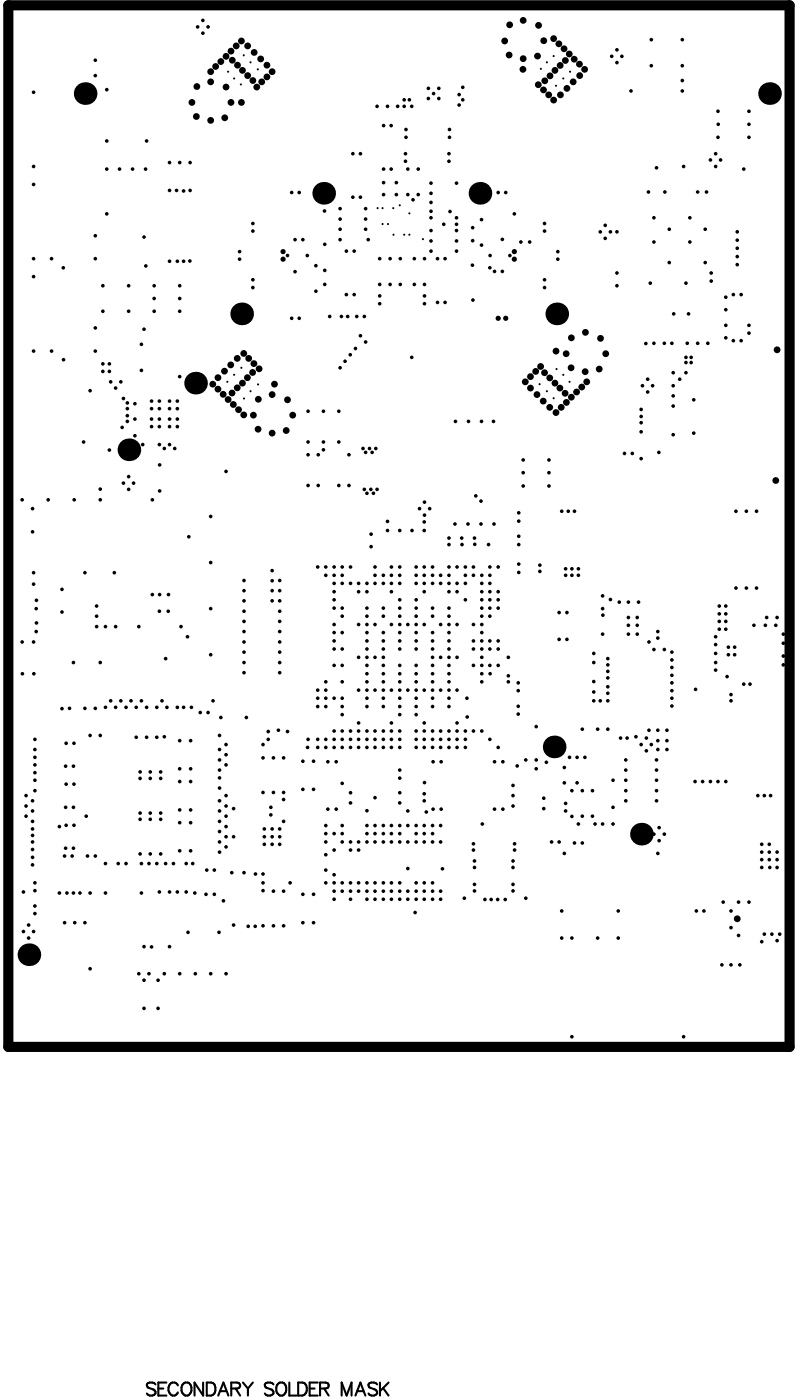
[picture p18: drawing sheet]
<svg xmlns="http://www.w3.org/2000/svg" width="130mm" height="227mm" viewBox="0 0 130 227" stroke-linecap="round" stroke-linejoin="round" font-family="sans-serif">
<path d="M1.3 .9h126.5v168.7h-126.5z" fill="none" stroke="#5a5a5a" stroke-width=".42"/>
<path d="M1.3 .9h126.5v168.7h-126.5z" fill="none" stroke="#000" stroke-width="1.6"/>
<g fill="none" stroke="#000" stroke-width=".34">
<path d="M25.2 224.3a.79 .79 0 0 0-1.4 .2l.1 .3 .8 .3a.52 .52 0 0 1 .3 .9 .83 .83 0 0 1-1.2-.2M25.6 225h.8M26.9 224h-1.3v2.1h1.3M28.8 224.5a.79 .79 0 0 0-.9-.5 .79 .79 0 0 0-.6 .8 1.01 1.01 0 0 0 1 1.3l.5-.5M29.8 224.1a.98 .98 0 0 1 1.1 .4 .98 .98 0 0 1 0 1.1 .78 .78 0 0 1-.9 .5 .78 .78 0 0 1-.6-.8 1.1 1.1 0 0 1 .4-1.2zM32.9 224v2.1l-1.4-2.1v2.1M33.5 224h.7a1.14 1.14 0 0 1 .7 1.1 1.14 1.14 0 0 1-.7 1h-.7zM35.3 226.1l.9-2.1 .8 2.1M35.7 225.4h.9M37.4 225l1.3-.1a.47 .47 0 0 0 0-.8l-1.3-.1v2.1M38.2 225l.7 1.1M39.3 224l.8 1"/>
<path d="M40.1 225v1.1M40.9 224l-.8 1M44.3 224.3a.79 .79 0 0 0-1.4 .2l.1 .3 .8 .3a.52 .52 0 0 1 .3 .9 .83 .83 0 0 1-1.2-.2M45.1 224.1a.98 .98 0 0 1 1.1 .4 .98 .98 0 0 1 0 1.1 .78 .78 0 0 1-.8 .5 .78 .78 0 0 1-.7-.8 1.1 1.1 0 0 1 .4-1.2zM46.8 224v2.1h1.2M48.3 224h.6a1.07 1.07 0 0 1 .5 1.8l-.1 .2-.4 .1h-.6zM50.1 225h.8M51.4 224h-1.3v2.1h1.3M51.8 225l1.2-.1a.47 .47 0 0 0 0-.8l-1.2-.1v2.1M52.5 225l.7 1.1M55.3 226.1v-2.1l.8 2.1 .8-2.1v2.1M57.5 226.1l.8-2.1 .8 2.1"/>
<path d="M57.8 225.4h1M61 224.3a.79 .79 0 0 0-1.4 .2l.2 .3 .8 .3a.52 .52 0 0 1 .2 .9 .83 .83 0 0 1-1.2-.2M61.5 224v2.1M62 224.9l.9 1.2M62.9 224l-1.4 1.4"/>
</g>
<g fill="#000">
<circle cx="5.4" cy="14.9" r=".3"/>
<circle cx="13.8" cy="15.2" r="1.83"/>
<circle cx="15.4" cy="12.2" r=".3"/>
<circle cx="15.4" cy="9.8" r=".3"/>
<circle cx="17.3" cy="14.5" r=".3"/>
<circle cx="31.1" cy="16.6" r=".55"/>
<circle cx="31.8" cy="18.9" r=".55"/>
<circle cx="31.9" cy="14" r=".55"/>
<circle cx="32" cy="4.4" r=".3"/>
<circle cx="32.8" cy="3.3" r=".3"/>
<circle cx="32.8" cy="5.4" r=".3"/>
<circle cx="33.7" cy="4.4" r=".3"/>
<circle cx="34.1" cy="11.6" r=".55"/>
<circle cx="34.1" cy="19.5" r=".55"/>
<circle cx="34.1" cy="13.3" r=".55"/>
<circle cx="34.9" cy="10.8" r=".55"/>
<circle cx="35.7" cy="10" r=".55"/>
<circle cx="36.4" cy="19.1" r=".55"/>
<circle cx="36.6" cy="14.1" r=".55"/>
<circle cx="36.6" cy="9.1" r=".55"/>
<circle cx="36.9" cy="11.6" r=".17"/>
<circle cx="37.4" cy="8.3" r=".55"/>
<circle cx="37.4" cy="16.6" r=".55"/>
<circle cx="37.6" cy="9.8" r=".55"/>
<circle cx="37.9" cy="12.7" r=".17"/>
<circle cx="38.2" cy="7.4" r=".55"/>
<circle cx="38.4" cy="10.6" r=".55"/>
<circle cx="39" cy="13.7" r=".17"/>
<circle cx="39.1" cy="6.6" r=".55"/>
<circle cx="39.1" cy="16.6" r=".55"/>
<circle cx="39.2" cy="11.4" r=".55"/>
<circle cx="39.5" cy="9" r=".17"/>
<circle cx="40.1" cy="7.4" r=".55"/>
<circle cx="40.1" cy="12.2" r=".55"/>
<circle cx="40.6" cy="10.1" r=".17"/>
<circle cx="40.9" cy="13.1" r=".55"/>
<circle cx="41.1" cy="8.5" r=".55"/>
<circle cx="41.6" cy="14.1" r=".55"/>
<circle cx="41.7" cy="11.2" r=".17"/>
<circle cx="42.2" cy="9.5" r=".55"/>
<circle cx="42.4" cy="13.3" r=".55"/>
<circle cx="43.2" cy="10.6" r=".55"/>
<circle cx="43.2" cy="12.5" r=".55"/>
<circle cx="44.1" cy="11.6" r=".55"/>
<circle cx="61" cy="17.2" r=".3"/>
<circle cx="62.7" cy="17.2" r=".3"/>
<circle cx="64.4" cy="17.2" r=".3"/>
<circle cx="65.4" cy="16.2" r=".3"/>
<circle cx="65.4" cy="17.2" r=".3"/>
<circle cx="66.3" cy="16.2" r=".3"/>
<circle cx="66.6" cy="17.2" r=".3"/>
<circle cx="69.3" cy="14.3" r=".3"/>
<circle cx="69.3" cy="16" r=".3"/>
<circle cx="70.2" cy="15.2" r=".3"/>
<circle cx="71" cy="14.3" r=".3"/>
<circle cx="71" cy="16" r=".3"/>
<circle cx="74.3" cy="17" r=".3"/>
<circle cx="74.3" cy="15.3" r=".3"/>
<circle cx="74.9" cy="16.2" r=".3"/>
<circle cx="74.9" cy="14.1" r=".3"/>
<circle cx="81.7" cy="6.6" r=".55"/>
<circle cx="82.4" cy="8.9" r=".55"/>
<circle cx="82.5" cy="4" r=".55"/>
<circle cx="84.6" cy="11.2" r=".55"/>
<circle cx="84.7" cy="9.5" r=".55"/>
<circle cx="84.7" cy="3.3" r=".55"/>
<circle cx="87" cy="9.1" r=".55"/>
<circle cx="87.1" cy="13.7" r=".55"/>
<circle cx="87.2" cy="4.1" r=".55"/>
<circle cx="87.6" cy="11.2" r=".17"/>
<circle cx="88" cy="14.6" r=".55"/>
<circle cx="88" cy="6.6" r=".55"/>
<circle cx="88.2" cy="13.1" r=".55"/>
<circle cx="88.5" cy="10.1" r=".17"/>
<circle cx="88.8" cy="15.4" r=".55"/>
<circle cx="89" cy="12.3" r=".55"/>
<circle cx="89.6" cy="6.3" r=".55"/>
<circle cx="89.6" cy="16.2" r=".55"/>
<circle cx="89.6" cy="9.1" r=".17"/>
<circle cx="89.8" cy="11.4" r=".55"/>
<circle cx="90" cy="13.9" r=".17"/>
<circle cx="90.5" cy="7.1" r=".55"/>
<circle cx="90.7" cy="10.6" r=".55"/>
<circle cx="90.7" cy="15.4" r=".55"/>
<circle cx="91.2" cy="12.7" r=".17"/>
<circle cx="91.3" cy="7.9" r=".55"/>
<circle cx="91.5" cy="9.8" r=".55"/>
<circle cx="91.8" cy="14.3" r=".55"/>
<circle cx="92.2" cy="8.7" r=".55"/>
<circle cx="92.3" cy="11.6" r=".17"/>
<circle cx="92.8" cy="13.3" r=".55"/>
<circle cx="93" cy="9.6" r=".55"/>
<circle cx="93.8" cy="10.4" r=".55"/>
<circle cx="93.8" cy="12.2" r=".55"/>
<circle cx="94.6" cy="11.2" r=".55"/>
<circle cx="99" cy="9.1" r=".3"/>
<circle cx="99.9" cy="8.1" r=".3"/>
<circle cx="99.9" cy="10.1" r=".3"/>
<circle cx="100.7" cy="9.1" r=".3"/>
<circle cx="102.1" cy="14.7" r=".3"/>
<circle cx="105.4" cy="6.4" r=".3"/>
<circle cx="105.4" cy="10.6" r=".3"/>
<circle cx="110.4" cy="6.4" r=".3"/>
<circle cx="110.4" cy="14.7" r=".3"/>
<circle cx="110.4" cy="13.1" r=".3"/>
<circle cx="110.4" cy="10.6" r=".3"/>
<circle cx="116.2" cy="18" r=".3"/>
<circle cx="121.2" cy="18" r=".3"/>
<circle cx="124.6" cy="15.2" r="1.83"/>
<circle cx="5.4" cy="29.9" r=".3"/>
<circle cx="5.4" cy="27" r=".3"/>
<circle cx="15.4" cy="38.2" r=".3"/>
<circle cx="17.3" cy="22.8" r=".3"/>
<circle cx="17.3" cy="34.7" r=".3"/>
<circle cx="17.3" cy="27.4" r=".3"/>
<circle cx="19.3" cy="27.4" r=".3"/>
<circle cx="21.5" cy="27.4" r=".3"/>
<circle cx="23.3" cy="38.4" r=".3"/>
<circle cx="23.6" cy="27.4" r=".3"/>
<circle cx="23.7" cy="22.8" r=".3"/>
<circle cx="27.4" cy="26.3" r=".3"/>
<circle cx="27.4" cy="30.9" r=".3"/>
<circle cx="28.6" cy="30.9" r=".3"/>
<circle cx="29.1" cy="26.3" r=".3"/>
<circle cx="29.7" cy="30.9" r=".3"/>
<circle cx="30.8" cy="26.3" r=".3"/>
<circle cx="30.8" cy="30.9" r=".3"/>
<circle cx="40.9" cy="37.4" r=".3"/>
<circle cx="40.9" cy="36.2" r=".3"/>
<circle cx="47.2" cy="31.2" r=".3"/>
<circle cx="47.8" cy="38.8" r=".3"/>
<circle cx="48.4" cy="31.2" r=".3"/>
<circle cx="49" cy="38.8" r=".3"/>
<circle cx="52.4" cy="31.3" r="1.83"/>
<circle cx="52.5" cy="34.2" r=".3"/>
<circle cx="52.6" cy="39.6" r=".3"/>
<circle cx="55.1" cy="33.8" r=".3"/>
<circle cx="55.1" cy="35.5" r=".3"/>
<circle cx="55.1" cy="37.1" r=".3"/>
<circle cx="55.1" cy="38.8" r=".3"/>
<circle cx="57.1" cy="32" r=".3"/>
<circle cx="57.1" cy="24.9" r=".3"/>
<circle cx="58.3" cy="24.9" r=".3"/>
<circle cx="58.3" cy="32" r=".3"/>
<circle cx="59.2" cy="33.8" r=".3"/>
<circle cx="59.2" cy="35.5" r=".3"/>
<circle cx="59.2" cy="37.1" r=".3"/>
<circle cx="59.6" cy="38.8" r=".3"/>
<circle cx="61.1" cy="33.7" r=".17"/>
<circle cx="61.9" cy="36.3" r=".17"/>
<circle cx="61.9" cy="33.7" r=".17"/>
<circle cx="62.1" cy="31.5" r=".3"/>
<circle cx="62.1" cy="29.6" r=".3"/>
<circle cx="62.1" cy="20.4" r=".3"/>
<circle cx="62.1" cy="27.4" r=".3"/>
<circle cx="62.8" cy="36.3" r=".17"/>
<circle cx="63.3" cy="20.4" r=".3"/>
<circle cx="63.3" cy="27.4" r=".3"/>
<circle cx="63.7" cy="33.7" r=".17"/>
<circle cx="63.7" cy="38" r=".17"/>
<circle cx="64.2" cy="31.5" r=".3"/>
<circle cx="64.2" cy="29.6" r=".3"/>
<circle cx="64.7" cy="33.3" r=".17"/>
<circle cx="65.4" cy="38" r=".17"/>
<circle cx="65.6" cy="24.9" r=".3"/>
<circle cx="65.6" cy="26.1" r=".3"/>
<circle cx="65.7" cy="21" r=".3"/>
<circle cx="65.7" cy="22.2" r=".3"/>
<circle cx="66" cy="31.5" r=".3"/>
<circle cx="66" cy="27.4" r=".3"/>
<circle cx="66.3" cy="34.6" r=".17"/>
<circle cx="66.3" cy="38" r=".17"/>
<circle cx="66.9" cy="32.4" r=".3"/>
<circle cx="67.7" cy="31.5" r=".3"/>
<circle cx="67.7" cy="27.4" r=".3"/>
<circle cx="68.5" cy="38.7" r=".17"/>
<circle cx="69.8" cy="37.4" r=".3"/>
<circle cx="69.8" cy="34.2" r=".3"/>
<circle cx="69.8" cy="39" r=".3"/>
<circle cx="69.8" cy="32.8" r=".3"/>
<circle cx="69.8" cy="31.3" r=".3"/>
<circle cx="69.8" cy="35.3" r=".3"/>
<circle cx="69.8" cy="29.7" r=".3"/>
<circle cx="71.8" cy="36.3" r=".3"/>
<circle cx="72.7" cy="24.9" r=".3"/>
<circle cx="72.7" cy="26.1" r=".3"/>
<circle cx="72.8" cy="21" r=".3"/>
<circle cx="72.8" cy="22.2" r=".3"/>
<circle cx="72.8" cy="34.3" r=".3"/>
<circle cx="73.9" cy="37.4" r=".3"/>
<circle cx="73.9" cy="39" r=".3"/>
<circle cx="73.9" cy="35.3" r=".3"/>
<circle cx="73.9" cy="29.7" r=".3"/>
<circle cx="73.9" cy="36.3" r=".3"/>
<circle cx="76.5" cy="39" r=".3"/>
<circle cx="76.5" cy="36.9" r=".3"/>
<circle cx="77.7" cy="31.3" r="1.83"/>
<circle cx="77.9" cy="39.7" r=".3"/>
<circle cx="77.9" cy="35.6" r=".3"/>
<circle cx="80.6" cy="31.2" r=".3"/>
<circle cx="81.3" cy="38.8" r=".3"/>
<circle cx="81.9" cy="31.2" r=".3"/>
<circle cx="83.3" cy="34.7" r=".3"/>
<circle cx="84.3" cy="39.2" r=".3"/>
<circle cx="85.7" cy="39.2" r=".3"/>
<circle cx="88.1" cy="36.2" r=".3"/>
<circle cx="88.1" cy="37.4" r=".3"/>
<circle cx="97.2" cy="37.6" r=".3"/>
<circle cx="98" cy="38.6" r=".3"/>
<circle cx="98" cy="36.5" r=".3"/>
<circle cx="98.8" cy="37.6" r=".3"/>
<circle cx="99.9" cy="37.6" r=".3"/>
<circle cx="105" cy="31.1" r=".3"/>
<circle cx="105.9" cy="39.2" r=".3"/>
<circle cx="105.9" cy="35.3" r=".3"/>
<circle cx="106.3" cy="27.2" r=".3"/>
<circle cx="107.6" cy="31.1" r=".3"/>
<circle cx="108.3" cy="37.1" r=".3"/>
<circle cx="110.7" cy="27" r=".3"/>
<circle cx="111.7" cy="35.3" r=".3"/>
<circle cx="111.7" cy="39.2" r=".3"/>
<circle cx="112.9" cy="31.1" r=".3"/>
<circle cx="114.2" cy="37.1" r=".3"/>
<circle cx="114.4" cy="31.1" r=".3"/>
<circle cx="115" cy="25.9" r=".3"/>
<circle cx="115.8" cy="24.9" r=".3"/>
<circle cx="115.8" cy="27" r=".3"/>
<circle cx="116.2" cy="22.2" r=".3"/>
<circle cx="116.3" cy="20.1" r=".3"/>
<circle cx="116.6" cy="25.9" r=".3"/>
<circle cx="119.3" cy="38.9" r=".3"/>
<circle cx="119.3" cy="37.6" r=".3"/>
<circle cx="120.4" cy="27.4" r=".3"/>
<circle cx="121.2" cy="20.1" r=".3"/>
<circle cx="121.2" cy="22.2" r=".3"/>
<circle cx="5.4" cy="44.8" r=".3"/>
<circle cx="5.4" cy="41.9" r=".3"/>
<circle cx="5.4" cy="56.9" r=".3"/>
<circle cx="8.3" cy="41.9" r=".3"/>
<circle cx="8.3" cy="56.9" r=".3"/>
<circle cx="10.2" cy="43.4" r=".3"/>
<circle cx="10.3" cy="58.3" r=".3"/>
<circle cx="15.4" cy="53.1" r=".3"/>
<circle cx="15.4" cy="41.9" r=".3"/>
<circle cx="15.4" cy="56.9" r=".3"/>
<circle cx="16.7" cy="50.4" r=".3"/>
<circle cx="16.7" cy="59" r=".3"/>
<circle cx="16.7" cy="46.3" r=".3"/>
<circle cx="17.7" cy="59" r=".3"/>
<circle cx="20.8" cy="50.4" r=".3"/>
<circle cx="20.8" cy="46.3" r=".3"/>
<circle cx="22.9" cy="55.8" r=".3"/>
<circle cx="23.3" cy="53.3" r=".3"/>
<circle cx="23.6" cy="43.1" r=".3"/>
<circle cx="25" cy="50.4" r=".3"/>
<circle cx="25" cy="48.4" r=".3"/>
<circle cx="25" cy="46.3" r=".3"/>
<circle cx="27.4" cy="42.3" r=".3"/>
<circle cx="28.7" cy="42.3" r=".3"/>
<circle cx="29.1" cy="50.4" r=".3"/>
<circle cx="29.1" cy="48.4" r=".3"/>
<circle cx="29.1" cy="46.3" r=".3"/>
<circle cx="29.7" cy="42.3" r=".3"/>
<circle cx="30.7" cy="42.3" r=".3"/>
<circle cx="37.3" cy="59.1" r=".55"/>
<circle cx="38.4" cy="58.1" r=".55"/>
<circle cx="38.8" cy="40.8" r=".3"/>
<circle cx="38.8" cy="42" r=".3"/>
<circle cx="39.1" cy="59.6" r=".17"/>
<circle cx="39.1" cy="50.9" r="1.83"/>
<circle cx="39.5" cy="57.3" r=".55"/>
<circle cx="40.3" cy="58.1" r=".55"/>
<circle cx="40.9" cy="45.3" r=".3"/>
<circle cx="40.9" cy="46.6" r=".3"/>
<circle cx="41.1" cy="58.9" r=".55"/>
<circle cx="41.9" cy="59.8" r=".55"/>
<circle cx="45.8" cy="40.8" r=".42"/>
<circle cx="45.8" cy="42" r=".42"/>
<circle cx="46.5" cy="41.4" r=".3"/>
<circle cx="47.2" cy="51.6" r=".3"/>
<circle cx="47.8" cy="44" r=".3"/>
<circle cx="48.4" cy="51.6" r=".3"/>
<circle cx="49.7" cy="41.4" r=".3"/>
<circle cx="51.1" cy="47.2" r=".3"/>
<circle cx="51.1" cy="43" r=".3"/>
<circle cx="52.6" cy="46.1" r=".3"/>
<circle cx="52.6" cy="43.8" r=".3"/>
<circle cx="53.4" cy="51.3" r=".3"/>
<circle cx="55.1" cy="59.6" r=".3"/>
<circle cx="55.3" cy="51.3" r=".3"/>
<circle cx="55.9" cy="58.5" r=".3"/>
<circle cx="56.1" cy="47.7" r=".3"/>
<circle cx="56.1" cy="40.7" r=".3"/>
<circle cx="56.3" cy="51.3" r=".3"/>
<circle cx="56.7" cy="57.5" r=".3"/>
<circle cx="57.3" cy="47.7" r=".3"/>
<circle cx="57.3" cy="40.7" r=".3"/>
<circle cx="57.5" cy="56.5" r=".3"/>
<circle cx="57.8" cy="51.3" r=".3"/>
<circle cx="58.3" cy="54.4" r=".3"/>
<circle cx="59" cy="51.3" r=".3"/>
<circle cx="59.2" cy="55.4" r=".3"/>
<circle cx="61.5" cy="47.9" r=".3"/>
<circle cx="61.5" cy="49.2" r=".3"/>
<circle cx="61.5" cy="46.1" r=".3"/>
<circle cx="61.5" cy="41.9" r=".3"/>
<circle cx="63.1" cy="46.1" r=".3"/>
<circle cx="63.1" cy="41.9" r=".3"/>
<circle cx="64.8" cy="46.1" r=".3"/>
<circle cx="64.8" cy="41.9" r=".3"/>
<circle cx="66.6" cy="57.9" r=".3"/>
<circle cx="67.1" cy="46.1" r=".3"/>
<circle cx="67.1" cy="41.9" r=".3"/>
<circle cx="68.7" cy="47.9" r=".3"/>
<circle cx="68.7" cy="49.2" r=".3"/>
<circle cx="68.7" cy="46.1" r=".3"/>
<circle cx="68.7" cy="41.9" r=".3"/>
<circle cx="69.8" cy="40.7" r=".3"/>
<circle cx="70.8" cy="49" r=".3"/>
<circle cx="70.8" cy="41.9" r=".3"/>
<circle cx="72" cy="49" r=".3"/>
<circle cx="72" cy="41.9" r=".3"/>
<circle cx="73.9" cy="40.7" r=".3"/>
<circle cx="76.5" cy="43" r=".3"/>
<circle cx="76.6" cy="48.6" r=".3"/>
<circle cx="79.3" cy="43.4" r=".3"/>
<circle cx="79.3" cy="41.4" r=".3"/>
<circle cx="80.1" cy="44" r=".3"/>
<circle cx="80.6" cy="51.6" r=".42"/>
<circle cx="81.3" cy="44" r=".3"/>
<circle cx="81.9" cy="51.6" r=".42"/>
<circle cx="82.5" cy="41.4" r=".3"/>
<circle cx="83.3" cy="40.8" r=".42"/>
<circle cx="83.3" cy="42" r=".42"/>
<circle cx="87.5" cy="59.4" r=".55"/>
<circle cx="88.1" cy="45.3" r=".3"/>
<circle cx="88.1" cy="46.6" r=".3"/>
<circle cx="90" cy="56.9" r=".55"/>
<circle cx="90.1" cy="59.8" r=".17"/>
<circle cx="90.1" cy="50.9" r="1.83"/>
<circle cx="90.3" cy="40.8" r=".3"/>
<circle cx="90.3" cy="42" r=".3"/>
<circle cx="91.6" cy="57.3" r=".55"/>
<circle cx="92.4" cy="59.6" r=".55"/>
<circle cx="92.5" cy="54.7" r=".55"/>
<circle cx="94.8" cy="53.9" r=".55"/>
<circle cx="97" cy="59.8" r=".55"/>
<circle cx="97.2" cy="54.8" r=".55"/>
<circle cx="98.1" cy="57.3" r=".55"/>
<circle cx="99.9" cy="46.3" r=".3"/>
<circle cx="99.9" cy="44.2" r=".3"/>
<circle cx="104.5" cy="55.7" r=".3"/>
<circle cx="105.3" cy="45.9" r=".3"/>
<circle cx="105.9" cy="55.6" r=".3"/>
<circle cx="107.5" cy="55.6" r=".3"/>
<circle cx="108.3" cy="42.5" r=".3"/>
<circle cx="108.8" cy="55.6" r=".3"/>
<circle cx="109.1" cy="50.9" r=".3"/>
<circle cx="111" cy="57.9" r=".3"/>
<circle cx="111" cy="45.9" r=".3"/>
<circle cx="111" cy="58.7" r=".3"/>
<circle cx="111.2" cy="55.6" r=".3"/>
<circle cx="111.5" cy="50.9" r=".3"/>
<circle cx="111.9" cy="57.9" r=".3"/>
<circle cx="111.9" cy="58.7" r=".3"/>
<circle cx="112.9" cy="55.6" r=".3"/>
<circle cx="114.2" cy="42.5" r=".3"/>
<circle cx="114.6" cy="55.6" r=".3"/>
<circle cx="115.1" cy="44.2" r=".3"/>
<circle cx="115.1" cy="45.5" r=".3"/>
<circle cx="117.5" cy="52.7" r=".3"/>
<circle cx="117.5" cy="54.7" r=".3"/>
<circle cx="117.5" cy="50.2" r=".3"/>
<circle cx="117.5" cy="48.2" r=".3"/>
<circle cx="118.7" cy="47.7" r=".3"/>
<circle cx="118.7" cy="55.2" r=".3"/>
<circle cx="119.3" cy="42.9" r=".3"/>
<circle cx="119.3" cy="40.2" r=".3"/>
<circle cx="119.3" cy="41.6" r=".3"/>
<circle cx="120" cy="47.7" r=".3"/>
<circle cx="120" cy="55.2" r=".3"/>
<circle cx="121.2" cy="52.7" r=".3"/>
<circle cx="121.2" cy="54" r=".3"/>
<circle cx="125.8" cy="56.7" r=".55"/>
<circle cx="13.5" cy="71.6" r=".3"/>
<circle cx="14.6" cy="63.3" r=".3"/>
<circle cx="16.2" cy="79.2" r=".3"/>
<circle cx="16.7" cy="60.2" r=".3"/>
<circle cx="17.7" cy="60.2" r=".3"/>
<circle cx="17.7" cy="72.9" r=".3"/>
<circle cx="17.9" cy="61.9" r=".3"/>
<circle cx="18.7" cy="62.9" r=".3"/>
<circle cx="19.6" cy="61.9" r=".3"/>
<circle cx="19.8" cy="69.3" r=".3"/>
<circle cx="20" cy="78.3" r=".3"/>
<circle cx="20" cy="64.6" r=".3"/>
<circle cx="20.6" cy="65.3" r=".3"/>
<circle cx="20.6" cy="66.2" r=".3"/>
<circle cx="20.6" cy="67.4" r=".3"/>
<circle cx="20.6" cy="68.3" r=".3"/>
<circle cx="20.8" cy="79.3" r=".3"/>
<circle cx="20.8" cy="77.2" r=".3"/>
<circle cx="20.9" cy="72.9" r="1.83"/>
<circle cx="21.6" cy="78.3" r=".3"/>
<circle cx="21.8" cy="67.9" r=".3"/>
<circle cx="21.8" cy="70.6" r=".3"/>
<circle cx="21.8" cy="65.4" r=".3"/>
<circle cx="22.9" cy="60" r=".3"/>
<circle cx="23.1" cy="72" r=".3"/>
<circle cx="24.5" cy="69.1" r=".3"/>
<circle cx="24.5" cy="66.2" r=".3"/>
<circle cx="24.5" cy="67.9" r=".3"/>
<circle cx="24.5" cy="65" r=".3"/>
<circle cx="25.8" cy="69.1" r=".3"/>
<circle cx="25.8" cy="66.2" r=".3"/>
<circle cx="25.8" cy="67.9" r=".3"/>
<circle cx="25.8" cy="65" r=".3"/>
<circle cx="25.8" cy="72" r=".3"/>
<circle cx="25.8" cy="79.5" r=".3"/>
<circle cx="25.8" cy="75.3" r=".3"/>
<circle cx="26.6" cy="72.7" r=".3"/>
<circle cx="27.4" cy="69.1" r=".3"/>
<circle cx="27.4" cy="66.2" r=".3"/>
<circle cx="27.4" cy="67.9" r=".3"/>
<circle cx="27.4" cy="65" r=".3"/>
<circle cx="27.4" cy="72" r=".3"/>
<circle cx="28.3" cy="72.7" r=".3"/>
<circle cx="28.7" cy="69.1" r=".3"/>
<circle cx="28.7" cy="66.2" r=".3"/>
<circle cx="28.7" cy="67.9" r=".3"/>
<circle cx="28.7" cy="65" r=".3"/>
<circle cx="29.1" cy="61" r=".3"/>
<circle cx="31.7" cy="62.1" r="1.83"/>
<circle cx="34.4" cy="62.2" r=".55"/>
<circle cx="35.3" cy="63" r=".55"/>
<circle cx="35.3" cy="61.2" r=".55"/>
<circle cx="36.1" cy="63.9" r=".55"/>
<circle cx="36.3" cy="60.1" r=".55"/>
<circle cx="36.6" cy="76.4" r=".3"/>
<circle cx="36.8" cy="61.9" r=".17"/>
<circle cx="36.9" cy="64.7" r=".55"/>
<circle cx="37.6" cy="63.7" r=".55"/>
<circle cx="37.8" cy="65.5" r=".55"/>
<circle cx="37.9" cy="60.7" r=".17"/>
<circle cx="38.4" cy="62.8" r=".55"/>
<circle cx="38.6" cy="66.4" r=".55"/>
<circle cx="39.2" cy="62.1" r=".55"/>
<circle cx="39.5" cy="67.2" r=".55"/>
<circle cx="39.5" cy="64.6" r=".17"/>
<circle cx="40" cy="61.2" r=".55"/>
<circle cx="40.6" cy="63.4" r=".17"/>
<circle cx="40.9" cy="60.3" r=".55"/>
<circle cx="41" cy="67.3" r=".55"/>
<circle cx="41.8" cy="69.5" r=".55"/>
<circle cx="41.8" cy="62.3" r=".17"/>
<circle cx="41.8" cy="64.7" r=".55"/>
<circle cx="44.1" cy="70.2" r=".55"/>
<circle cx="44.1" cy="63.9" r=".55"/>
<circle cx="44.4" cy="62.2" r=".55"/>
<circle cx="46.3" cy="69.8" r=".55"/>
<circle cx="46.5" cy="64.8" r=".55"/>
<circle cx="47.4" cy="67.3" r=".55"/>
<circle cx="49.9" cy="78.7" r=".3"/>
<circle cx="49.9" cy="71.6" r=".3"/>
<circle cx="49.9" cy="66.6" r=".3"/>
<circle cx="49.9" cy="73.7" r=".3"/>
<circle cx="51.5" cy="78.7" r=".3"/>
<circle cx="51.5" cy="73.7" r=".3"/>
<circle cx="52.4" cy="71.6" r=".3"/>
<circle cx="52.4" cy="66.6" r=".3"/>
<circle cx="52.4" cy="72.9" r=".3"/>
<circle cx="54.8" cy="71.6" r=".3"/>
<circle cx="54.8" cy="78.7" r=".3"/>
<circle cx="54.8" cy="66.6" r=".3"/>
<circle cx="56.5" cy="78.7" r=".3"/>
<circle cx="56.5" cy="73.7" r=".3"/>
<circle cx="58.8" cy="72.7" r=".3"/>
<circle cx="59" cy="79.3" r=".3"/>
<circle cx="59.2" cy="73.3" r=".3"/>
<circle cx="59.4" cy="79.9" r=".3"/>
<circle cx="59.8" cy="72.7" r=".3"/>
<circle cx="60" cy="79.3" r=".3"/>
<circle cx="60.2" cy="73.3" r=".3"/>
<circle cx="60.5" cy="79.9" r=".3"/>
<circle cx="60.8" cy="72.7" r=".3"/>
<circle cx="61" cy="79.3" r=".3"/>
<circle cx="73.7" cy="68.3" r=".3"/>
<circle cx="75.8" cy="68.3" r=".3"/>
<circle cx="77.9" cy="68.3" r=".3"/>
<circle cx="79.9" cy="68.3" r=".3"/>
<circle cx="84.7" cy="76.6" r=".3"/>
<circle cx="84.7" cy="74.5" r=".3"/>
<circle cx="84.7" cy="78.7" r=".3"/>
<circle cx="85" cy="61.9" r=".55"/>
<circle cx="85.9" cy="61" r=".55"/>
<circle cx="85.9" cy="62.9" r=".55"/>
<circle cx="86.7" cy="60.2" r=".55"/>
<circle cx="86.9" cy="63.9" r=".55"/>
<circle cx="87.3" cy="62.2" r=".17"/>
<circle cx="87.9" cy="65" r=".55"/>
<circle cx="88.1" cy="60.4" r=".55"/>
<circle cx="88.5" cy="63.4" r=".17"/>
<circle cx="88.9" cy="76.6" r=".3"/>
<circle cx="88.9" cy="74.5" r=".3"/>
<circle cx="88.9" cy="78.7" r=".3"/>
<circle cx="89" cy="61.2" r=".55"/>
<circle cx="89" cy="66" r=".55"/>
<circle cx="89.6" cy="64.5" r=".17"/>
<circle cx="89.8" cy="62.1" r=".55"/>
<circle cx="90" cy="66.8" r=".55"/>
<circle cx="90.6" cy="62.9" r=".55"/>
<circle cx="90.8" cy="66" r=".55"/>
<circle cx="91.2" cy="60.7" r=".17"/>
<circle cx="91.5" cy="63.7" r=".55"/>
<circle cx="91.7" cy="65.2" r=".55"/>
<circle cx="92.2" cy="61.9" r=".17"/>
<circle cx="92.5" cy="64.4" r=".55"/>
<circle cx="93.3" cy="63.5" r=".55"/>
<circle cx="94.2" cy="62.7" r=".55"/>
<circle cx="94.7" cy="60.2" r=".55"/>
<circle cx="95" cy="61.9" r=".55"/>
<circle cx="101.1" cy="73.5" r=".3"/>
<circle cx="102.4" cy="73.5" r=".3"/>
<circle cx="103.8" cy="70" r=".3"/>
<circle cx="103.8" cy="68.5" r=".3"/>
<circle cx="103.8" cy="66.3" r=".3"/>
<circle cx="103.8" cy="74.3" r=".3"/>
<circle cx="103.8" cy="67.5" r=".3"/>
<circle cx="104" cy="62.5" r=".3"/>
<circle cx="104.8" cy="63.5" r=".3"/>
<circle cx="104.8" cy="61.4" r=".3"/>
<circle cx="105.6" cy="62.5" r=".3"/>
<circle cx="106.7" cy="73.3" r=".3"/>
<circle cx="109" cy="70.4" r=".3"/>
<circle cx="109" cy="64.1" r=".3"/>
<circle cx="109" cy="62.5" r=".3"/>
<circle cx="109" cy="65.8" r=".3"/>
<circle cx="109" cy="60.4" r=".3"/>
<circle cx="110" cy="61.4" r=".3"/>
<circle cx="111" cy="60.4" r=".3"/>
<circle cx="112.3" cy="64.8" r=".3"/>
<circle cx="112.3" cy="70.2" r=".3"/>
<circle cx="125.6" cy="77.9" r=".55"/>
<circle cx="3.6" cy="81" r=".3"/>
<circle cx="5.3" cy="82.4" r=".3"/>
<circle cx="5.3" cy="86.2" r=".3"/>
<circle cx="5.4" cy="92.8" r=".3"/>
<circle cx="5.4" cy="94.6" r=".3"/>
<circle cx="5.9" cy="98.6" r=".3"/>
<circle cx="5.9" cy="97.3" r=".3"/>
<circle cx="7.8" cy="81" r=".3"/>
<circle cx="10" cy="95.5" r=".3"/>
<circle cx="10" cy="99.2" r=".3"/>
<circle cx="12" cy="81" r=".3"/>
<circle cx="13.7" cy="92.8" r=".3"/>
<circle cx="15.6" cy="98.2" r=".3"/>
<circle cx="15.6" cy="99.8" r=".3"/>
<circle cx="16.2" cy="81" r=".3"/>
<circle cx="18.5" cy="92.8" r=".3"/>
<circle cx="24.7" cy="96.3" r=".3"/>
<circle cx="24.7" cy="81" r=".3"/>
<circle cx="25.8" cy="99" r=".3"/>
<circle cx="25.8" cy="96.3" r=".3"/>
<circle cx="27.2" cy="99" r=".3"/>
<circle cx="27.3" cy="96.3" r=".3"/>
<circle cx="30.6" cy="87" r=".3"/>
<circle cx="34.1" cy="98.6" r=".3"/>
<circle cx="34.1" cy="83.7" r=".3"/>
<circle cx="34.1" cy="91.1" r=".3"/>
<circle cx="39.5" cy="99" r=".3"/>
<circle cx="39.5" cy="97.4" r=".3"/>
<circle cx="39.5" cy="94.1" r=".3"/>
<circle cx="39.5" cy="95.7" r=".3"/>
<circle cx="44.1" cy="97.4" r=".3"/>
<circle cx="44.1" cy="94.1" r=".3"/>
<circle cx="44.1" cy="95.7" r=".3"/>
<circle cx="44.1" cy="92.5" r=".3"/>
<circle cx="45.3" cy="99" r=".3"/>
<circle cx="45.3" cy="97.4" r=".3"/>
<circle cx="45.3" cy="94.1" r=".3"/>
<circle cx="45.3" cy="95.7" r=".3"/>
<circle cx="51.4" cy="91.9" r=".3"/>
<circle cx="52.7" cy="91.9" r=".3"/>
<circle cx="52.7" cy="93.2" r=".3"/>
<circle cx="54.1" cy="91.9" r=".3"/>
<circle cx="54.1" cy="95.9" r=".3"/>
<circle cx="54.1" cy="98.5" r=".3"/>
<circle cx="54.1" cy="93.2" r=".3"/>
<circle cx="54.1" cy="94.5" r=".3"/>
<circle cx="54.1" cy="97.2" r=".3"/>
<circle cx="55.4" cy="91.9" r=".3"/>
<circle cx="55.4" cy="99.8" r=".3"/>
<circle cx="55.4" cy="98.5" r=".3"/>
<circle cx="55.4" cy="93.2" r=".3"/>
<circle cx="55.4" cy="94.5" r=".3"/>
<circle cx="56.7" cy="91.9" r=".3"/>
<circle cx="56.7" cy="94.5" r=".3"/>
<circle cx="58" cy="95.9" r=".3"/>
<circle cx="58" cy="94.5" r=".3"/>
<circle cx="59.4" cy="95.9" r=".3"/>
<circle cx="59.4" cy="99.8" r=".3"/>
<circle cx="59.4" cy="98.5" r=".3"/>
<circle cx="59.4" cy="94.5" r=".3"/>
<circle cx="60.1" cy="88.6" r=".3"/>
<circle cx="60.1" cy="86.5" r=".3"/>
<circle cx="60.7" cy="91.9" r=".3"/>
<circle cx="60.7" cy="93.2" r=".3"/>
<circle cx="60.7" cy="94.5" r=".3"/>
<circle cx="62.1" cy="99.8" r=".3"/>
<circle cx="62.1" cy="98.5" r=".3"/>
<circle cx="62.1" cy="93.2" r=".3"/>
<circle cx="62.1" cy="94.5" r=".3"/>
<circle cx="62.7" cy="84.5" r=".3"/>
<circle cx="62.7" cy="86" r=".3"/>
<circle cx="63.4" cy="91.9" r=".3"/>
<circle cx="63.4" cy="95.9" r=".3"/>
<circle cx="63.4" cy="93.2" r=".3"/>
<circle cx="63.4" cy="94.5" r=".3"/>
<circle cx="64.7" cy="86" r=".3"/>
<circle cx="64.7" cy="91.9" r=".3"/>
<circle cx="64.7" cy="99.8" r=".3"/>
<circle cx="64.7" cy="98.5" r=".3"/>
<circle cx="64.7" cy="93.2" r=".3"/>
<circle cx="64.7" cy="94.5" r=".3"/>
<circle cx="64.7" cy="97.2" r=".3"/>
<circle cx="66.7" cy="86" r=".3"/>
<circle cx="67.4" cy="91.9" r=".3"/>
<circle cx="67.4" cy="98.5" r=".3"/>
<circle cx="67.4" cy="99.8" r=".3"/>
<circle cx="67.4" cy="93.2" r=".3"/>
<circle cx="67.4" cy="97.2" r=".3"/>
<circle cx="67.4" cy="94.5" r=".3"/>
<circle cx="67.9" cy="82.4" r=".3"/>
<circle cx="68.7" cy="84.6" r=".3"/>
<circle cx="68.7" cy="95.9" r=".3"/>
<circle cx="68.7" cy="91.9" r=".3"/>
<circle cx="68.7" cy="86" r=".3"/>
<circle cx="68.7" cy="93.2" r=".3"/>
<circle cx="68.7" cy="94.5" r=".3"/>
<circle cx="68.7" cy="81.4" r=".3"/>
<circle cx="68.7" cy="83.5" r=".3"/>
<circle cx="69.6" cy="82.4" r=".3"/>
<circle cx="70" cy="91.9" r=".3"/>
<circle cx="70" cy="99.8" r=".3"/>
<circle cx="70" cy="98.5" r=".3"/>
<circle cx="70" cy="93.2" r=".3"/>
<circle cx="70" cy="94.5" r=".3"/>
<circle cx="71.3" cy="93.2" r=".3"/>
<circle cx="71.3" cy="94.5" r=".3"/>
<circle cx="72.7" cy="91.9" r=".3"/>
<circle cx="72.7" cy="95.9" r=".3"/>
<circle cx="72.7" cy="99.8" r=".3"/>
<circle cx="72.7" cy="98.5" r=".3"/>
<circle cx="72.7" cy="88.2" r=".3"/>
<circle cx="72.7" cy="87.2" r=".3"/>
<circle cx="72.7" cy="93.2" r=".3"/>
<circle cx="72.7" cy="94.5" r=".3"/>
<circle cx="73.6" cy="84.9" r=".3"/>
<circle cx="74" cy="91.9" r=".3"/>
<circle cx="74" cy="95.9" r=".3"/>
<circle cx="74" cy="94.5" r=".3"/>
<circle cx="74.7" cy="87.2" r=".3"/>
<circle cx="74.8" cy="88.2" r=".3"/>
<circle cx="75.3" cy="91.9" r=".3"/>
<circle cx="75.3" cy="93.2" r=".3"/>
<circle cx="75.3" cy="97.2" r=".3"/>
<circle cx="75.3" cy="94.5" r=".3"/>
<circle cx="75.8" cy="84.9" r=".3"/>
<circle cx="76.6" cy="91.9" r=".3"/>
<circle cx="76.6" cy="93.2" r=".3"/>
<circle cx="76.8" cy="87.2" r=".3"/>
<circle cx="76.8" cy="88.2" r=".3"/>
<circle cx="77" cy="80.3" r=".3"/>
<circle cx="77.9" cy="84.9" r=".3"/>
<circle cx="77.9" cy="81.2" r=".3"/>
<circle cx="78" cy="95.9" r=".3"/>
<circle cx="78" cy="99.8" r=".3"/>
<circle cx="78" cy="98.5" r=".3"/>
<circle cx="78" cy="93.2" r=".3"/>
<circle cx="78" cy="97.2" r=".3"/>
<circle cx="78" cy="94.5" r=".3"/>
<circle cx="79.1" cy="88.2" r=".3"/>
<circle cx="79.3" cy="95.9" r=".3"/>
<circle cx="79.3" cy="91.9" r=".3"/>
<circle cx="79.3" cy="98.5" r=".3"/>
<circle cx="79.3" cy="99.8" r=".3"/>
<circle cx="79.3" cy="93.2" r=".3"/>
<circle cx="79.3" cy="97.2" r=".3"/>
<circle cx="79.3" cy="94.5" r=".3"/>
<circle cx="80" cy="84.9" r=".3"/>
<circle cx="80.6" cy="91.9" r=".3"/>
<circle cx="80.6" cy="95.9" r=".3"/>
<circle cx="80.6" cy="98.5" r=".3"/>
<circle cx="80.6" cy="97.2" r=".3"/>
<circle cx="84" cy="92.8" r=".3"/>
<circle cx="84" cy="84.4" r=".3"/>
<circle cx="84" cy="86.9" r=".3"/>
<circle cx="84" cy="88.2" r=".3"/>
<circle cx="84" cy="83.1" r=".3"/>
<circle cx="84" cy="91.4" r=".3"/>
<circle cx="87.4" cy="91.6" r=".3"/>
<circle cx="87.4" cy="92.6" r=".3"/>
<circle cx="90.5" cy="99.2" r=".3"/>
<circle cx="90.9" cy="82.8" r=".3"/>
<circle cx="91.6" cy="93.2" r=".3"/>
<circle cx="91.6" cy="92.2" r=".3"/>
<circle cx="91.8" cy="99.2" r=".3"/>
<circle cx="92" cy="82.8" r=".3"/>
<circle cx="92.6" cy="93.2" r=".3"/>
<circle cx="92.6" cy="92.2" r=".3"/>
<circle cx="93" cy="82.8" r=".3"/>
<circle cx="93.6" cy="93.2" r=".3"/>
<circle cx="93.6" cy="92.2" r=".3"/>
<circle cx="97.5" cy="98.6" r=".3"/>
<circle cx="97.5" cy="96.5" r=".3"/>
<circle cx="97.6" cy="99.7" r=".3"/>
<circle cx="98.8" cy="97.1" r=".3"/>
<circle cx="100.2" cy="97.6" r=".3"/>
<circle cx="101.7" cy="97.6" r=".3"/>
<circle cx="103.4" cy="97.6" r=".3"/>
<circle cx="116.4" cy="99.5" r=".3"/>
<circle cx="116.4" cy="98.2" r=".3"/>
<circle cx="117.5" cy="99.5" r=".3"/>
<circle cx="117.5" cy="98.2" r=".3"/>
<circle cx="119.1" cy="82.8" r=".3"/>
<circle cx="119.1" cy="95.3" r=".3"/>
<circle cx="120.8" cy="82.8" r=".3"/>
<circle cx="120.8" cy="95.3" r=".3"/>
<circle cx="122.5" cy="82.8" r=".3"/>
<circle cx="122.5" cy="95.3" r=".3"/>
<circle cx="3.6" cy="104" r=".3"/>
<circle cx="3.6" cy="109.2" r=".3"/>
<circle cx="5.4" cy="104" r=".3"/>
<circle cx="5.5" cy="109.2" r=".3"/>
<circle cx="5.6" cy="119.8" r=".3"/>
<circle cx="5.9" cy="102.3" r=".3"/>
<circle cx="5.9" cy="100.9" r=".3"/>
<circle cx="10" cy="114.8" r=".3"/>
<circle cx="11.3" cy="114.8" r=".3"/>
<circle cx="11.9" cy="107.3" r=".3"/>
<circle cx="13.7" cy="114.8" r=".3"/>
<circle cx="14.6" cy="119.2" r=".3"/>
<circle cx="15.4" cy="114.8" r=".3"/>
<circle cx="15.6" cy="101.5" r=".3"/>
<circle cx="16.2" cy="119.2" r=".3"/>
<circle cx="16.2" cy="107.3" r=".3"/>
<circle cx="17.1" cy="114.6" r=".3"/>
<circle cx="17.1" cy="101.5" r=".3"/>
<circle cx="17.9" cy="113.6" r=".3"/>
<circle cx="18.7" cy="114.6" r=".3"/>
<circle cx="18.7" cy="101.5" r=".3"/>
<circle cx="19.6" cy="113.6" r=".3"/>
<circle cx="20.4" cy="114.6" r=".3"/>
<circle cx="21.2" cy="113.6" r=".3"/>
<circle cx="22" cy="114.6" r=".3"/>
<circle cx="22" cy="119.5" r=".3"/>
<circle cx="22.5" cy="101.5" r=".3"/>
<circle cx="22.9" cy="113.6" r=".3"/>
<circle cx="23.7" cy="114.6" r=".3"/>
<circle cx="23.7" cy="119.5" r=".3"/>
<circle cx="25.4" cy="114.6" r=".3"/>
<circle cx="25.4" cy="119.5" r=".3"/>
<circle cx="26.2" cy="113.6" r=".3"/>
<circle cx="26.6" cy="119.4" r=".3"/>
<circle cx="26.8" cy="106.7" r=".3"/>
<circle cx="27" cy="114.6" r=".3"/>
<circle cx="28.7" cy="114.6" r=".3"/>
<circle cx="29.3" cy="101.5" r=".3"/>
<circle cx="29.7" cy="114.6" r=".3"/>
<circle cx="30.4" cy="103.2" r=".3"/>
<circle cx="31" cy="114.6" r=".3"/>
<circle cx="32.4" cy="115.5" r=".3"/>
<circle cx="33.7" cy="115.5" r=".3"/>
<circle cx="34.1" cy="106.1" r=".3"/>
<circle cx="34.5" cy="113.6" r=".3"/>
<circle cx="35.5" cy="119.2" r=".3"/>
<circle cx="35.7" cy="116.3" r=".3"/>
<circle cx="39.5" cy="105.7" r=".3"/>
<circle cx="39.5" cy="104" r=".3"/>
<circle cx="39.5" cy="109" r=".3"/>
<circle cx="39.5" cy="102.3" r=".3"/>
<circle cx="39.5" cy="107.3" r=".3"/>
<circle cx="39.5" cy="100.7" r=".3"/>
<circle cx="39.9" cy="116.3" r=".3"/>
<circle cx="43.4" cy="118.5" r=".3"/>
<circle cx="43.4" cy="119.8" r=".3"/>
<circle cx="45.1" cy="118.3" r=".3"/>
<circle cx="45.3" cy="105.7" r=".3"/>
<circle cx="45.3" cy="104" r=".3"/>
<circle cx="45.3" cy="109" r=".3"/>
<circle cx="45.3" cy="102.3" r=".3"/>
<circle cx="45.3" cy="107.3" r=".3"/>
<circle cx="45.3" cy="100.7" r=".3"/>
<circle cx="46.5" cy="118.5" r=".3"/>
<circle cx="49.9" cy="119.8" r=".3"/>
<circle cx="51.4" cy="119.8" r=".3"/>
<circle cx="51.4" cy="113.1" r=".3"/>
<circle cx="51.4" cy="114.5" r=".3"/>
<circle cx="51.4" cy="111.8" r=".3"/>
<circle cx="52.7" cy="113.1" r=".3"/>
<circle cx="52.7" cy="119.8" r=".3"/>
<circle cx="52.7" cy="114.5" r=".3"/>
<circle cx="52.7" cy="111.8" r=".3"/>
<circle cx="52.7" cy="110.5" r=".3"/>
<circle cx="54.1" cy="119.8" r=".3"/>
<circle cx="54.1" cy="102.5" r=".3"/>
<circle cx="54.1" cy="113.1" r=".3"/>
<circle cx="54.1" cy="107.8" r=".3"/>
<circle cx="54.1" cy="118.4" r=".3"/>
<circle cx="54.1" cy="103.8" r=".3"/>
<circle cx="54.1" cy="105.2" r=".3"/>
<circle cx="54.1" cy="101.2" r=".3"/>
<circle cx="55.4" cy="115.8" r=".3"/>
<circle cx="55.4" cy="102.5" r=".3"/>
<circle cx="55.4" cy="113.1" r=".3"/>
<circle cx="55.4" cy="119.8" r=".3"/>
<circle cx="55.4" cy="114.5" r=".3"/>
<circle cx="55.4" cy="107.8" r=".3"/>
<circle cx="55.4" cy="105.2" r=".3"/>
<circle cx="55.4" cy="118.4" r=".3"/>
<circle cx="55.4" cy="110.5" r=".3"/>
<circle cx="56.7" cy="119.8" r=".3"/>
<circle cx="56.7" cy="118.4" r=".3"/>
<circle cx="58" cy="106.5" r=".3"/>
<circle cx="58" cy="119.8" r=".3"/>
<circle cx="58" cy="118.4" r=".3"/>
<circle cx="58" cy="117.1" r=".3"/>
<circle cx="58" cy="111.8" r=".3"/>
<circle cx="58" cy="101.2" r=".3"/>
<circle cx="59.4" cy="106.5" r=".3"/>
<circle cx="59.4" cy="119.8" r=".3"/>
<circle cx="59.4" cy="102.5" r=".3"/>
<circle cx="59.4" cy="113.1" r=".3"/>
<circle cx="59.4" cy="109.2" r=".3"/>
<circle cx="59.4" cy="114.5" r=".3"/>
<circle cx="59.4" cy="107.8" r=".3"/>
<circle cx="59.4" cy="105.2" r=".3"/>
<circle cx="59.4" cy="103.8" r=".3"/>
<circle cx="59.4" cy="118.4" r=".3"/>
<circle cx="59.4" cy="101.2" r=".3"/>
<circle cx="59.4" cy="111.8" r=".3"/>
<circle cx="59.4" cy="110.5" r=".3"/>
<circle cx="60.7" cy="106.5" r=".3"/>
<circle cx="60.7" cy="119.8" r=".3"/>
<circle cx="60.7" cy="118.4" r=".3"/>
<circle cx="60.7" cy="111.8" r=".3"/>
<circle cx="60.7" cy="101.2" r=".3"/>
<circle cx="62.1" cy="106.5" r=".3"/>
<circle cx="62.1" cy="109.2" r=".3"/>
<circle cx="62.1" cy="102.5" r=".3"/>
<circle cx="62.1" cy="119.8" r=".3"/>
<circle cx="62.1" cy="113.1" r=".3"/>
<circle cx="62.1" cy="107.8" r=".3"/>
<circle cx="62.1" cy="114.5" r=".3"/>
<circle cx="62.1" cy="105.2" r=".3"/>
<circle cx="62.1" cy="103.8" r=".3"/>
<circle cx="62.1" cy="118.4" r=".3"/>
<circle cx="62.1" cy="110.5" r=".3"/>
<circle cx="62.1" cy="111.8" r=".3"/>
<circle cx="63.4" cy="119.8" r=".3"/>
<circle cx="63.4" cy="117.1" r=".3"/>
<circle cx="63.4" cy="118.4" r=".3"/>
<circle cx="63.4" cy="111.8" r=".3"/>
<circle cx="63.4" cy="101.2" r=".3"/>
<circle cx="64.7" cy="115.8" r=".3"/>
<circle cx="64.7" cy="102.5" r=".3"/>
<circle cx="64.7" cy="119.8" r=".3"/>
<circle cx="64.7" cy="113.1" r=".3"/>
<circle cx="64.7" cy="109.2" r=".3"/>
<circle cx="64.7" cy="107.8" r=".3"/>
<circle cx="64.7" cy="114.5" r=".3"/>
<circle cx="64.7" cy="103.8" r=".3"/>
<circle cx="64.7" cy="118.4" r=".3"/>
<circle cx="64.7" cy="105.2" r=".3"/>
<circle cx="64.7" cy="110.5" r=".3"/>
<circle cx="64.7" cy="111.8" r=".3"/>
<circle cx="64.7" cy="101.2" r=".3"/>
<circle cx="66" cy="111.8" r=".3"/>
<circle cx="66" cy="101.2" r=".3"/>
<circle cx="67.4" cy="115.8" r=".3"/>
<circle cx="67.4" cy="102.5" r=".3"/>
<circle cx="67.4" cy="119.8" r=".3"/>
<circle cx="67.4" cy="113.1" r=".3"/>
<circle cx="67.4" cy="109.2" r=".3"/>
<circle cx="67.4" cy="107.8" r=".3"/>
<circle cx="67.4" cy="114.5" r=".3"/>
<circle cx="67.4" cy="103.8" r=".3"/>
<circle cx="67.4" cy="118.4" r=".3"/>
<circle cx="67.4" cy="105.2" r=".3"/>
<circle cx="67.4" cy="110.5" r=".3"/>
<circle cx="67.4" cy="111.8" r=".3"/>
<circle cx="67.4" cy="101.2" r=".3"/>
<circle cx="68.7" cy="119.8" r=".3"/>
<circle cx="68.7" cy="117.1" r=".3"/>
<circle cx="68.7" cy="118.4" r=".3"/>
<circle cx="68.7" cy="111.8" r=".3"/>
<circle cx="68.7" cy="101.2" r=".3"/>
<circle cx="70" cy="106.5" r=".3"/>
<circle cx="70" cy="113.1" r=".3"/>
<circle cx="70" cy="109.2" r=".3"/>
<circle cx="70" cy="119.8" r=".3"/>
<circle cx="70" cy="102.5" r=".3"/>
<circle cx="70" cy="114.5" r=".3"/>
<circle cx="70" cy="107.8" r=".3"/>
<circle cx="70" cy="105.2" r=".3"/>
<circle cx="70" cy="103.8" r=".3"/>
<circle cx="70" cy="118.4" r=".3"/>
<circle cx="70" cy="111.8" r=".3"/>
<circle cx="70" cy="110.5" r=".3"/>
<circle cx="71.3" cy="106.5" r=".3"/>
<circle cx="71.3" cy="119.8" r=".3"/>
<circle cx="71.3" cy="118.4" r=".3"/>
<circle cx="71.3" cy="111.8" r=".3"/>
<circle cx="71.3" cy="101.2" r=".3"/>
<circle cx="72.7" cy="106.5" r=".3"/>
<circle cx="72.7" cy="109.2" r=".3"/>
<circle cx="72.7" cy="102.5" r=".3"/>
<circle cx="72.7" cy="113.1" r=".3"/>
<circle cx="72.7" cy="119.8" r=".3"/>
<circle cx="72.7" cy="107.8" r=".3"/>
<circle cx="72.7" cy="114.5" r=".3"/>
<circle cx="72.7" cy="118.4" r=".3"/>
<circle cx="72.7" cy="103.8" r=".3"/>
<circle cx="72.7" cy="105.2" r=".3"/>
<circle cx="72.7" cy="110.5" r=".3"/>
<circle cx="72.7" cy="111.8" r=".3"/>
<circle cx="72.7" cy="101.2" r=".3"/>
<circle cx="74" cy="106.5" r=".3"/>
<circle cx="74" cy="119.8" r=".3"/>
<circle cx="74" cy="118.4" r=".3"/>
<circle cx="74" cy="117.1" r=".3"/>
<circle cx="74" cy="111.8" r=".3"/>
<circle cx="74" cy="101.2" r=".3"/>
<circle cx="75.3" cy="119.8" r=".3"/>
<circle cx="75.3" cy="118.4" r=".3"/>
<circle cx="75.6" cy="113.1" r=".3"/>
<circle cx="75.6" cy="116.2" r=".3"/>
<circle cx="76.6" cy="107.8" r=".3"/>
<circle cx="76.6" cy="118.4" r=".3"/>
<circle cx="76.6" cy="105.2" r=".3"/>
<circle cx="76.6" cy="103.8" r=".3"/>
<circle cx="76.6" cy="101.2" r=".3"/>
<circle cx="78" cy="106.5" r=".3"/>
<circle cx="78" cy="109.2" r=".3"/>
<circle cx="78" cy="102.5" r=".3"/>
<circle cx="78" cy="107.8" r=".3"/>
<circle cx="78" cy="118.4" r=".3"/>
<circle cx="78" cy="103.8" r=".3"/>
<circle cx="78" cy="105.2" r=".3"/>
<circle cx="78" cy="110.5" r=".3"/>
<circle cx="78" cy="101.2" r=".3"/>
<circle cx="79.3" cy="119.8" r=".3"/>
<circle cx="79.3" cy="107.8" r=".3"/>
<circle cx="79.3" cy="103.8" r=".3"/>
<circle cx="79.3" cy="105.2" r=".3"/>
<circle cx="79.3" cy="109.2" r=".3"/>
<circle cx="80.6" cy="107.8" r=".3"/>
<circle cx="80.6" cy="103.8" r=".3"/>
<circle cx="80.6" cy="105.2" r=".3"/>
<circle cx="82.3" cy="109.5" r=".3"/>
<circle cx="82.3" cy="106.5" r=".3"/>
<circle cx="82.3" cy="110.5" r=".3"/>
<circle cx="83.9" cy="111.9" r=".3"/>
<circle cx="83.9" cy="110.6" r=".3"/>
<circle cx="83.9" cy="114.4" r=".3"/>
<circle cx="83.9" cy="115.7" r=".3"/>
<circle cx="86.8" cy="117.7" r=".3"/>
<circle cx="90.5" cy="103.6" r=".3"/>
<circle cx="91.8" cy="103.6" r=".3"/>
<circle cx="94.3" cy="118.2" r=".3"/>
<circle cx="96.1" cy="110.4" r=".3"/>
<circle cx="96.1" cy="113.6" r=".3"/>
<circle cx="96.1" cy="112.1" r=".3"/>
<circle cx="96.1" cy="105.9" r=".3"/>
<circle cx="96.1" cy="107.3" r=".3"/>
<circle cx="96.7" cy="118.2" r=".3"/>
<circle cx="97.2" cy="113.6" r=".3"/>
<circle cx="97.5" cy="102.8" r=".3"/>
<circle cx="98.4" cy="118.2" r=".3"/>
<circle cx="98.4" cy="108.8" r=".3"/>
<circle cx="98.4" cy="112.3" r=".3"/>
<circle cx="98.4" cy="113.6" r=".3"/>
<circle cx="98.4" cy="111.3" r=".3"/>
<circle cx="98.4" cy="109.8" r=".3"/>
<circle cx="98.4" cy="107.7" r=".3"/>
<circle cx="98.4" cy="106.7" r=".3"/>
<circle cx="100.5" cy="119.6" r=".3"/>
<circle cx="101.5" cy="119.6" r=".3"/>
<circle cx="101.7" cy="101.3" r=".3"/>
<circle cx="101.7" cy="100.1" r=".3"/>
<circle cx="101.7" cy="102.8" r=".3"/>
<circle cx="102.9" cy="119.4" r=".3"/>
<circle cx="103.2" cy="101.3" r=".3"/>
<circle cx="103.2" cy="102.8" r=".3"/>
<circle cx="103.2" cy="100.1" r=".3"/>
<circle cx="104.6" cy="119.6" r=".3"/>
<circle cx="105" cy="104" r=".3"/>
<circle cx="105" cy="118.3" r=".3"/>
<circle cx="105.9" cy="105.2" r=".3"/>
<circle cx="106.5" cy="103.4" r=".3"/>
<circle cx="106.5" cy="102.3" r=".3"/>
<circle cx="106.5" cy="118.3" r=".3"/>
<circle cx="107.5" cy="105.2" r=".3"/>
<circle cx="108" cy="118.3" r=".3"/>
<circle cx="108.8" cy="105.7" r=".3"/>
<circle cx="108.8" cy="111.9" r=".3"/>
<circle cx="108.8" cy="113.1" r=".3"/>
<circle cx="108.8" cy="106.9" r=".3"/>
<circle cx="108.8" cy="109.4" r=".3"/>
<circle cx="108.8" cy="108.2" r=".3"/>
<circle cx="108.8" cy="110.6" r=".3"/>
<circle cx="108.8" cy="114.4" r=".3"/>
<circle cx="112.6" cy="111.7" r=".3"/>
<circle cx="115.8" cy="104.4" r=".3"/>
<circle cx="115.8" cy="108.6" r=".3"/>
<circle cx="115.8" cy="105.9" r=".3"/>
<circle cx="115.8" cy="107.3" r=".3"/>
<circle cx="115.8" cy="103.2" r=".3"/>
<circle cx="116.4" cy="101.9" r=".3"/>
<circle cx="116.4" cy="100.7" r=".3"/>
<circle cx="117.5" cy="101.9" r=".3"/>
<circle cx="117.5" cy="100.7" r=".3"/>
<circle cx="117.7" cy="109.6" r=".3"/>
<circle cx="117.9" cy="106.1" r=".3"/>
<circle cx="117.9" cy="104.9" r=".3"/>
<circle cx="118.3" cy="113.6" r=".3"/>
<circle cx="118.3" cy="112.5" r=".3"/>
<circle cx="118.9" cy="106.1" r=".3"/>
<circle cx="118.9" cy="104.9" r=".3"/>
<circle cx="120.4" cy="110.9" r=".3"/>
<circle cx="121.4" cy="110.9" r=".3"/>
<circle cx="122" cy="101.3" r=".3"/>
<circle cx="123.9" cy="101.3" r=".3"/>
<circle cx="124.1" cy="100.1" r=".3"/>
<circle cx="125.6" cy="101.3" r=".3"/>
<circle cx="125.8" cy="100.1" r=".3"/>
<circle cx="126.8" cy="104.2" r=".3"/>
<circle cx="126.8" cy="106.3" r=".3"/>
<circle cx="126.8" cy="102.8" r=".3"/>
<circle cx="126.8" cy="107.7" r=".3"/>
<circle cx="4.2" cy="132.2" r=".3"/>
<circle cx="4.2" cy="130.6" r=".3"/>
<circle cx="4.2" cy="128.9" r=".3"/>
<circle cx="5.3" cy="134.3" r=".3"/>
<circle cx="5.3" cy="138.9" r=".3"/>
<circle cx="5.3" cy="133.1" r=".3"/>
<circle cx="5.3" cy="137.6" r=".3"/>
<circle cx="5.3" cy="136.4" r=".3"/>
<circle cx="5.3" cy="129.8" r=".3"/>
<circle cx="5.3" cy="131.4" r=".3"/>
<circle cx="5.3" cy="135.4" r=".3"/>
<circle cx="5.6" cy="128.1" r=".3"/>
<circle cx="5.6" cy="125.2" r=".3"/>
<circle cx="5.6" cy="121.4" r=".3"/>
<circle cx="5.6" cy="126.4" r=".3"/>
<circle cx="5.6" cy="123.9" r=".3"/>
<circle cx="5.6" cy="122.7" r=".3"/>
<circle cx="9.6" cy="133.9" r=".3"/>
<circle cx="10.5" cy="138.7" r=".3"/>
<circle cx="10.6" cy="137.4" r=".3"/>
<circle cx="10.6" cy="130.8" r=".3"/>
<circle cx="10.6" cy="124.1" r=".3"/>
<circle cx="10.7" cy="127.1" r=".3"/>
<circle cx="10.7" cy="133.7" r=".3"/>
<circle cx="10.7" cy="120.4" r=".3"/>
<circle cx="11.7" cy="138.7" r=".3"/>
<circle cx="11.9" cy="137.4" r=".3"/>
<circle cx="11.9" cy="130.8" r=".3"/>
<circle cx="11.9" cy="124.1" r=".3"/>
<circle cx="12" cy="127.1" r=".3"/>
<circle cx="12" cy="133.7" r=".3"/>
<circle cx="12" cy="120.4" r=".3"/>
<circle cx="14" cy="132.2" r=".3"/>
<circle cx="14.2" cy="138.7" r=".3"/>
<circle cx="15.4" cy="138.7" r=".3"/>
<circle cx="17.1" cy="139.9" r=".3"/>
<circle cx="19.1" cy="139.9" r=".3"/>
<circle cx="20.4" cy="139.9" r=".3"/>
<circle cx="22.7" cy="132.7" r=".3"/>
<circle cx="22.7" cy="126.1" r=".3"/>
<circle cx="22.7" cy="125.1" r=".3"/>
<circle cx="22.7" cy="131.7" r=".3"/>
<circle cx="22.7" cy="138.4" r=".3"/>
<circle cx="22.9" cy="139.9" r=".3"/>
<circle cx="24.1" cy="139.9" r=".3"/>
<circle cx="24.3" cy="132.7" r=".3"/>
<circle cx="24.3" cy="126.1" r=".3"/>
<circle cx="24.3" cy="125.1" r=".3"/>
<circle cx="24.3" cy="131.7" r=".3"/>
<circle cx="24.3" cy="138.4" r=".3"/>
<circle cx="25.4" cy="139.9" r=".3"/>
<circle cx="26" cy="132.7" r=".3"/>
<circle cx="26" cy="126.1" r=".3"/>
<circle cx="26" cy="125.1" r=".3"/>
<circle cx="26" cy="131.7" r=".3"/>
<circle cx="26" cy="138.4" r=".3"/>
<circle cx="26.8" cy="139.9" r=".3"/>
<circle cx="28.1" cy="139.9" r=".3"/>
<circle cx="29.1" cy="124.6" r=".3"/>
<circle cx="29.1" cy="137.9" r=".3"/>
<circle cx="29.1" cy="131.2" r=".3"/>
<circle cx="29.1" cy="120" r=".3"/>
<circle cx="29.1" cy="133.3" r=".3"/>
<circle cx="29.1" cy="126.6" r=".3"/>
<circle cx="30.1" cy="139.9" r=".3"/>
<circle cx="30.9" cy="137.9" r=".3"/>
<circle cx="30.9" cy="124.6" r=".3"/>
<circle cx="30.9" cy="131.2" r=".3"/>
<circle cx="30.9" cy="133.3" r=".3"/>
<circle cx="30.9" cy="120" r=".3"/>
<circle cx="30.9" cy="126.6" r=".3"/>
<circle cx="31.2" cy="139.9" r=".3"/>
<circle cx="35.5" cy="121.4" r=".3"/>
<circle cx="35.5" cy="126" r=".3"/>
<circle cx="35.5" cy="127.7" r=".3"/>
<circle cx="35.5" cy="133.1" r=".3"/>
<circle cx="35.5" cy="134.7" r=".3"/>
<circle cx="35.5" cy="123.1" r=".3"/>
<circle cx="35.5" cy="129.8" r=".3"/>
<circle cx="35.5" cy="136.4" r=".3"/>
<circle cx="35.5" cy="124.8" r=".3"/>
<circle cx="35.5" cy="131.4" r=".3"/>
<circle cx="35.5" cy="138.1" r=".3"/>
<circle cx="36.6" cy="133.9" r=".3"/>
<circle cx="36.6" cy="132.2" r=".3"/>
<circle cx="36.6" cy="120.6" r=".3"/>
<circle cx="36.6" cy="137.2" r=".3"/>
<circle cx="36.6" cy="123.9" r=".3"/>
<circle cx="36.6" cy="130.6" r=".3"/>
<circle cx="36.6" cy="122.3" r=".3"/>
<circle cx="36.6" cy="135.6" r=".3"/>
<circle cx="36.6" cy="128.9" r=".3"/>
<circle cx="37.8" cy="131" r=".3"/>
<circle cx="37.8" cy="135.6" r=".3"/>
<circle cx="42.6" cy="128.4" r=".3"/>
<circle cx="42.6" cy="120.6" r=".3"/>
<circle cx="42.6" cy="122.8" r=".3"/>
<circle cx="42.8" cy="134.3" r=".3"/>
<circle cx="42.8" cy="136.8" r=".3"/>
<circle cx="42.8" cy="135.6" r=".3"/>
<circle cx="43.8" cy="130.8" r=".3"/>
<circle cx="43.8" cy="132" r=".3"/>
<circle cx="44.1" cy="134.3" r=".3"/>
<circle cx="44.1" cy="136.8" r=".3"/>
<circle cx="44.1" cy="135.6" r=".3"/>
<circle cx="44.3" cy="128.4" r=".3"/>
<circle cx="44.3" cy="122.8" r=".3"/>
<circle cx="45.3" cy="134.3" r=".3"/>
<circle cx="45.3" cy="136.8" r=".3"/>
<circle cx="45.3" cy="135.6" r=".3"/>
<circle cx="45.9" cy="128.4" r=".3"/>
<circle cx="45.9" cy="133.1" r=".3"/>
<circle cx="45.9" cy="129.5" r=".3"/>
<circle cx="45.9" cy="122.8" r=".3"/>
<circle cx="49" cy="123.3" r=".3"/>
<circle cx="49" cy="127.9" r=".3"/>
<circle cx="49.8" cy="121.1" r=".3"/>
<circle cx="50.8" cy="123.3" r=".3"/>
<circle cx="50.8" cy="127.9" r=".3"/>
<circle cx="51.4" cy="121.1" r=".3"/>
<circle cx="52.7" cy="135.1" r=".3"/>
<circle cx="52.7" cy="136.4" r=".3"/>
<circle cx="52.7" cy="121.1" r=".3"/>
<circle cx="52.7" cy="133.8" r=".3"/>
<circle cx="52.7" cy="138.5" r=".3"/>
<circle cx="53.1" cy="131.1" r=".3"/>
<circle cx="53.1" cy="123.4" r=".3"/>
<circle cx="54.1" cy="135.1" r=".3"/>
<circle cx="54.1" cy="137.7" r=".3"/>
<circle cx="54.1" cy="121.1" r=".3"/>
<circle cx="54.4" cy="131.1" r=".3"/>
<circle cx="54.4" cy="123.4" r=".3"/>
<circle cx="55.4" cy="135.1" r=".3"/>
<circle cx="55.4" cy="126.9" r=".3"/>
<circle cx="55.4" cy="136.4" r=".3"/>
<circle cx="55.4" cy="121.1" r=".3"/>
<circle cx="55.4" cy="133.8" r=".3"/>
<circle cx="56.7" cy="128.4" r=".3"/>
<circle cx="56.7" cy="137.7" r=".3"/>
<circle cx="56.7" cy="136.4" r=".3"/>
<circle cx="56.7" cy="121.1" r=".3"/>
<circle cx="56.7" cy="130.1" r=".3"/>
<circle cx="58" cy="137.7" r=".3"/>
<circle cx="58" cy="136.4" r=".3"/>
<circle cx="58" cy="121.1" r=".3"/>
<circle cx="59.4" cy="135.1" r=".3"/>
<circle cx="59.4" cy="131.4" r=".3"/>
<circle cx="59.4" cy="136.4" r=".3"/>
<circle cx="59.4" cy="121.1" r=".3"/>
<circle cx="59.4" cy="133.8" r=".3"/>
<circle cx="60.7" cy="135.1" r=".3"/>
<circle cx="60.7" cy="129.2" r=".3"/>
<circle cx="60.7" cy="136.4" r=".3"/>
<circle cx="60.7" cy="121.1" r=".3"/>
<circle cx="60.7" cy="133.8" r=".3"/>
<circle cx="62.1" cy="135.1" r=".3"/>
<circle cx="62.1" cy="136.4" r=".3"/>
<circle cx="62.1" cy="121.1" r=".3"/>
<circle cx="62.1" cy="133.8" r=".3"/>
<circle cx="63.4" cy="135.1" r=".3"/>
<circle cx="63.4" cy="136.4" r=".3"/>
<circle cx="63.4" cy="121.1" r=".3"/>
<circle cx="63.4" cy="133.8" r=".3"/>
<circle cx="64.7" cy="135.1" r=".3"/>
<circle cx="64.7" cy="126.1" r=".3"/>
<circle cx="64.7" cy="128.4" r=".3"/>
<circle cx="64.7" cy="136.4" r=".3"/>
<circle cx="64.7" cy="124.8" r=".3"/>
<circle cx="64.7" cy="121.1" r=".3"/>
<circle cx="64.7" cy="133.8" r=".3"/>
<circle cx="64.7" cy="130.1" r=".3"/>
<circle cx="66" cy="136.4" r=".3"/>
<circle cx="66" cy="131.4" r=".3"/>
<circle cx="66" cy="133.8" r=".3"/>
<circle cx="67.4" cy="135.1" r=".3"/>
<circle cx="67.4" cy="136.4" r=".3"/>
<circle cx="67.4" cy="121.1" r=".3"/>
<circle cx="67.4" cy="133.8" r=".3"/>
<circle cx="68.7" cy="135.1" r=".3"/>
<circle cx="68.7" cy="128.6" r=".3"/>
<circle cx="68.7" cy="136.4" r=".3"/>
<circle cx="68.7" cy="129.8" r=".3"/>
<circle cx="68.7" cy="121.1" r=".3"/>
<circle cx="68.7" cy="133.8" r=".3"/>
<circle cx="68.7" cy="126.8" r=".3"/>
<circle cx="69" cy="131.6" r=".3"/>
<circle cx="70" cy="135.1" r=".3"/>
<circle cx="70" cy="136.4" r=".3"/>
<circle cx="70" cy="121.1" r=".3"/>
<circle cx="70" cy="133.8" r=".3"/>
<circle cx="70.1" cy="131.1" r=".3"/>
<circle cx="70.1" cy="123.4" r=".3"/>
<circle cx="71.3" cy="136.4" r=".3"/>
<circle cx="71.3" cy="121.1" r=".3"/>
<circle cx="71.3" cy="133.8" r=".3"/>
<circle cx="71.4" cy="131.1" r=".3"/>
<circle cx="71.4" cy="123.4" r=".3"/>
<circle cx="72.7" cy="121.1" r=".3"/>
<circle cx="74" cy="121.1" r=".3"/>
<circle cx="75.3" cy="121.1" r=".3"/>
<circle cx="76.6" cy="136.7" r=".3"/>
<circle cx="76.6" cy="137.7" r=".3"/>
<circle cx="76.8" cy="139.5" r=".3"/>
<circle cx="78.1" cy="133.5" r=".3"/>
<circle cx="80.1" cy="131.1" r=".3"/>
<circle cx="80.1" cy="123.4" r=".3"/>
<circle cx="80.6" cy="121.1" r=".3"/>
<circle cx="81.4" cy="131.1" r=".3"/>
<circle cx="81.4" cy="123.4" r=".3"/>
<circle cx="83" cy="127.3" r=".3"/>
<circle cx="83" cy="130.6" r=".3"/>
<circle cx="83" cy="139.5" r=".3"/>
<circle cx="83" cy="128.9" r=".3"/>
<circle cx="83.3" cy="136.7" r=".3"/>
<circle cx="83.3" cy="137.7" r=".3"/>
<circle cx="83.7" cy="124.1" r=".3"/>
<circle cx="85.1" cy="123.1" r=".3"/>
<circle cx="86.8" cy="124.6" r=".3"/>
<circle cx="86.8" cy="123.1" r=".3"/>
<circle cx="88" cy="131" r=".3"/>
<circle cx="88" cy="129.3" r=".3"/>
<circle cx="88.4" cy="123.5" r=".3"/>
<circle cx="89.3" cy="136.4" r=".3"/>
<circle cx="89.7" cy="121" r="1.83"/>
<circle cx="90.5" cy="136.4" r=".3"/>
<circle cx="91.3" cy="126.8" r=".3"/>
<circle cx="91.3" cy="138.3" r=".3"/>
<circle cx="91.3" cy="124.4" r=".3"/>
<circle cx="91.6" cy="130.2" r=".3"/>
<circle cx="91.6" cy="131.4" r=".3"/>
<circle cx="92.2" cy="122.7" r=".3"/>
<circle cx="92.6" cy="128.1" r=".3"/>
<circle cx="92.6" cy="132.3" r=".3"/>
<circle cx="93" cy="136.6" r=".3"/>
<circle cx="93.4" cy="126.8" r=".3"/>
<circle cx="93.4" cy="122.7" r=".3"/>
<circle cx="93.6" cy="133.5" r=".3"/>
<circle cx="94.3" cy="128.1" r=".3"/>
<circle cx="94.3" cy="136.6" r=".3"/>
<circle cx="94.3" cy="132.2" r=".3"/>
<circle cx="94.7" cy="122.7" r=".3"/>
<circle cx="95.9" cy="128.1" r=".3"/>
<circle cx="95.9" cy="132.2" r=".3"/>
<circle cx="96.3" cy="133.5" r=".3"/>
<circle cx="97.5" cy="133.5" r=".3"/>
<circle cx="99.2" cy="130.8" r=".3"/>
<circle cx="99.2" cy="126.4" r=".3"/>
<circle cx="99.2" cy="133.5" r=".3"/>
<circle cx="101.3" cy="126.4" r=".3"/>
<circle cx="101.3" cy="128.1" r=".3"/>
<circle cx="101.3" cy="129.8" r=".3"/>
<circle cx="101.3" cy="123.1" r=".3"/>
<circle cx="101.3" cy="124.8" r=".3"/>
<circle cx="103.8" cy="120.6" r=".3"/>
<circle cx="103.8" cy="135.2" r="1.83"/>
<circle cx="104.6" cy="121.7" r=".3"/>
<circle cx="105.4" cy="120.6" r=".3"/>
<circle cx="105.9" cy="135.2" r=".3"/>
<circle cx="106.3" cy="128.1" r=".3"/>
<circle cx="106.3" cy="126.4" r=".3"/>
<circle cx="106.3" cy="129.8" r=".3"/>
<circle cx="106.3" cy="123.1" r=".3"/>
<circle cx="106.3" cy="124.8" r=".3"/>
<circle cx="106.5" cy="121.4" r=".3"/>
<circle cx="106.5" cy="138.3" r=".3"/>
<circle cx="106.5" cy="120" r=".3"/>
<circle cx="106.7" cy="136.2" r=".3"/>
<circle cx="106.7" cy="134.1" r=".3"/>
<circle cx="107.5" cy="135.2" r=".3"/>
<circle cx="108" cy="121.4" r=".3"/>
<circle cx="108" cy="120" r=".3"/>
<circle cx="112.5" cy="126.6" r=".3"/>
<circle cx="113.7" cy="126.6" r=".3"/>
<circle cx="115" cy="126.6" r=".3"/>
<circle cx="116.2" cy="126.6" r=".3"/>
<circle cx="117.5" cy="126.6" r=".3"/>
<circle cx="122.7" cy="128.9" r=".3"/>
<circle cx="123.3" cy="139.3" r=".3"/>
<circle cx="123.3" cy="136.8" r=".3"/>
<circle cx="123.3" cy="138.1" r=".3"/>
<circle cx="123.7" cy="128.9" r=".3"/>
<circle cx="124.5" cy="139.3" r=".3"/>
<circle cx="124.5" cy="136.8" r=".3"/>
<circle cx="124.5" cy="138.1" r=".3"/>
<circle cx="124.7" cy="128.9" r=".3"/>
<circle cx="125.8" cy="139.3" r=".3"/>
<circle cx="125.8" cy="138.1" r=".3"/>
<circle cx="3.8" cy="144.5" r=".3"/>
<circle cx="3.8" cy="150.9" r=".3"/>
<circle cx="4.6" cy="149.9" r=".3"/>
<circle cx="4.6" cy="152" r=".3"/>
<circle cx="4.7" cy="154.7" r="1.83"/>
<circle cx="5.3" cy="140.1" r=".3"/>
<circle cx="5.4" cy="150.9" r=".3"/>
<circle cx="5.6" cy="146.8" r=".3"/>
<circle cx="5.6" cy="148" r=".3"/>
<circle cx="5.6" cy="144.3" r=".3"/>
<circle cx="5.6" cy="143" r=".3"/>
<circle cx="9.6" cy="144.7" r=".3"/>
<circle cx="10.5" cy="149.5" r=".3"/>
<circle cx="10.8" cy="144.7" r=".3"/>
<circle cx="11.9" cy="144.7" r=".3"/>
<circle cx="12.1" cy="149.5" r=".3"/>
<circle cx="12.9" cy="144.7" r=".3"/>
<circle cx="13.7" cy="149.5" r=".3"/>
<circle cx="14.6" cy="157" r=".3"/>
<circle cx="14.6" cy="144.7" r=".3"/>
<circle cx="17.1" cy="144.7" r=".3"/>
<circle cx="22.5" cy="157.8" r=".3"/>
<circle cx="22.9" cy="144.7" r=".3"/>
<circle cx="23.3" cy="158.8" r=".3"/>
<circle cx="23.3" cy="153.4" r=".3"/>
<circle cx="24.1" cy="157.8" r=".3"/>
<circle cx="24.5" cy="153.4" r=".3"/>
<circle cx="25.6" cy="158.8" r=".3"/>
<circle cx="25.8" cy="144.5" r=".3"/>
<circle cx="26.6" cy="157.8" r=".3"/>
<circle cx="27.4" cy="144.5" r=".3"/>
<circle cx="27.4" cy="153.4" r=".3"/>
<circle cx="28.7" cy="144.5" r=".3"/>
<circle cx="29.1" cy="157.8" r=".3"/>
<circle cx="30.1" cy="144.5" r=".3"/>
<circle cx="30.4" cy="151.1" r=".3"/>
<circle cx="31.5" cy="144.7" r=".3"/>
<circle cx="31.6" cy="157.8" r=".3"/>
<circle cx="33.3" cy="144.9" r=".3"/>
<circle cx="33.5" cy="141" r=".3"/>
<circle cx="34.1" cy="157.8" r=".3"/>
<circle cx="34.7" cy="141" r=".3"/>
<circle cx="34.7" cy="144.9" r=".3"/>
<circle cx="35.5" cy="151.1" r=".3"/>
<circle cx="36.2" cy="146" r=".3"/>
<circle cx="36.6" cy="157.8" r=".3"/>
<circle cx="37.5" cy="141.4" r=".3"/>
<circle cx="37.8" cy="149.9" r=".3"/>
<circle cx="39.5" cy="141.4" r=".3"/>
<circle cx="40.2" cy="150.1" r=".3"/>
<circle cx="41.3" cy="150.1" r=".3"/>
<circle cx="41.4" cy="141.6" r=".3"/>
<circle cx="42.6" cy="150" r=".3"/>
<circle cx="42.6" cy="144.3" r=".3"/>
<circle cx="42.6" cy="143" r=".3"/>
<circle cx="42.6" cy="141.6" r=".3"/>
<circle cx="44.3" cy="144.4" r=".3"/>
<circle cx="44.3" cy="150" r=".3"/>
<circle cx="45.9" cy="144.4" r=".3"/>
<circle cx="45.9" cy="150" r=".3"/>
<circle cx="47" cy="143" r=".3"/>
<circle cx="49" cy="149.5" r=".3"/>
<circle cx="49" cy="144.9" r=".3"/>
<circle cx="50.8" cy="149.5" r=".3"/>
<circle cx="50.8" cy="144.9" r=".3"/>
<circle cx="52.7" cy="141" r=".3"/>
<circle cx="52.7" cy="143" r=".3"/>
<circle cx="54.1" cy="141.7" r=".3"/>
<circle cx="54.1" cy="144.4" r=".3"/>
<circle cx="54.1" cy="145.7" r=".3"/>
<circle cx="54.1" cy="143" r=".3"/>
<circle cx="55.4" cy="144.4" r=".3"/>
<circle cx="55.4" cy="143" r=".3"/>
<circle cx="56.7" cy="145.7" r=".3"/>
<circle cx="56.7" cy="144.4" r=".3"/>
<circle cx="56.7" cy="143" r=".3"/>
<circle cx="58" cy="144.4" r=".3"/>
<circle cx="58" cy="143" r=".3"/>
<circle cx="59.4" cy="145.7" r=".3"/>
<circle cx="59.4" cy="144.4" r=".3"/>
<circle cx="59.4" cy="143" r=".3"/>
<circle cx="60.7" cy="144.4" r=".3"/>
<circle cx="60.7" cy="145.7" r=".3"/>
<circle cx="60.7" cy="143" r=".3"/>
<circle cx="62.1" cy="144.4" r=".3"/>
<circle cx="62.1" cy="145.7" r=".3"/>
<circle cx="62.1" cy="143" r=".3"/>
<circle cx="63.4" cy="144.4" r=".3"/>
<circle cx="63.4" cy="145.7" r=".3"/>
<circle cx="63.4" cy="143" r=".3"/>
<circle cx="64.7" cy="144.4" r=".3"/>
<circle cx="64.7" cy="145.7" r=".3"/>
<circle cx="64.7" cy="143" r=".3"/>
<circle cx="66" cy="145.7" r=".3"/>
<circle cx="66" cy="144.4" r=".3"/>
<circle cx="66" cy="140.7" r=".3"/>
<circle cx="67.2" cy="147.9" r=".3"/>
<circle cx="67.4" cy="144.4" r=".3"/>
<circle cx="67.4" cy="145.7" r=".3"/>
<circle cx="67.4" cy="143" r=".3"/>
<circle cx="68.7" cy="144.4" r=".3"/>
<circle cx="68.7" cy="145.7" r=".3"/>
<circle cx="68.7" cy="143" r=".3"/>
<circle cx="70" cy="145.7" r=".3"/>
<circle cx="70" cy="144.4" r=".3"/>
<circle cx="70" cy="143" r=".3"/>
<circle cx="71.3" cy="145.7" r=".3"/>
<circle cx="71.3" cy="144.4" r=".3"/>
<circle cx="71.6" cy="140.8" r=".3"/>
<circle cx="75.2" cy="145.5" r=".3"/>
<circle cx="76.8" cy="140.6" r=".3"/>
<circle cx="76.8" cy="143.3" r=".3"/>
<circle cx="76.8" cy="144.4" r=".3"/>
<circle cx="78.5" cy="145.7" r=".3"/>
<circle cx="79.5" cy="145.7" r=".3"/>
<circle cx="80.6" cy="145.7" r=".3"/>
<circle cx="81.8" cy="145.7" r=".3"/>
<circle cx="83" cy="140.6" r=".3"/>
<circle cx="83" cy="143.3" r=".3"/>
<circle cx="83" cy="144.4" r=".3"/>
<circle cx="85.1" cy="145.5" r=".3"/>
<circle cx="90.9" cy="147.6" r=".3"/>
<circle cx="90.9" cy="152" r=".3"/>
<circle cx="92.6" cy="152" r=".3"/>
<circle cx="96.7" cy="152" r=".3"/>
<circle cx="100.1" cy="152" r=".3"/>
<circle cx="100.1" cy="147.6" r=".3"/>
<circle cx="112.7" cy="147.6" r=".3"/>
<circle cx="113.9" cy="147.6" r=".3"/>
<circle cx="116.9" cy="156.3" r=".3"/>
<circle cx="117.1" cy="146.2" r=".3"/>
<circle cx="118.3" cy="156.3" r=".3"/>
<circle cx="118.3" cy="150.3" r=".3"/>
<circle cx="118.3" cy="147.6" r=".3"/>
<circle cx="119.3" cy="148.9" r=".55"/>
<circle cx="119.6" cy="151.6" r=".3"/>
<circle cx="119.6" cy="146.2" r=".3"/>
<circle cx="119.8" cy="156.3" r=".3"/>
<circle cx="121.2" cy="146.2" r=".3"/>
<circle cx="123.3" cy="140.6" r=".3"/>
<circle cx="123.3" cy="152.6" r=".3"/>
<circle cx="123.7" cy="151.4" r=".3"/>
<circle cx="124.6" cy="140.6" r=".3"/>
<circle cx="124.9" cy="151.4" r=".3"/>
<circle cx="125.8" cy="140.6" r=".3"/>
<circle cx="125.8" cy="152.4" r=".3"/>
<circle cx="126.2" cy="151.4" r=".3"/>
<circle cx="23.3" cy="163.4" r=".3"/>
<circle cx="25.6" cy="163.4" r=".3"/>
<circle cx="92.6" cy="168" r=".3"/>
<circle cx="110.7" cy="168" r=".3"/>
</g>
</svg>
